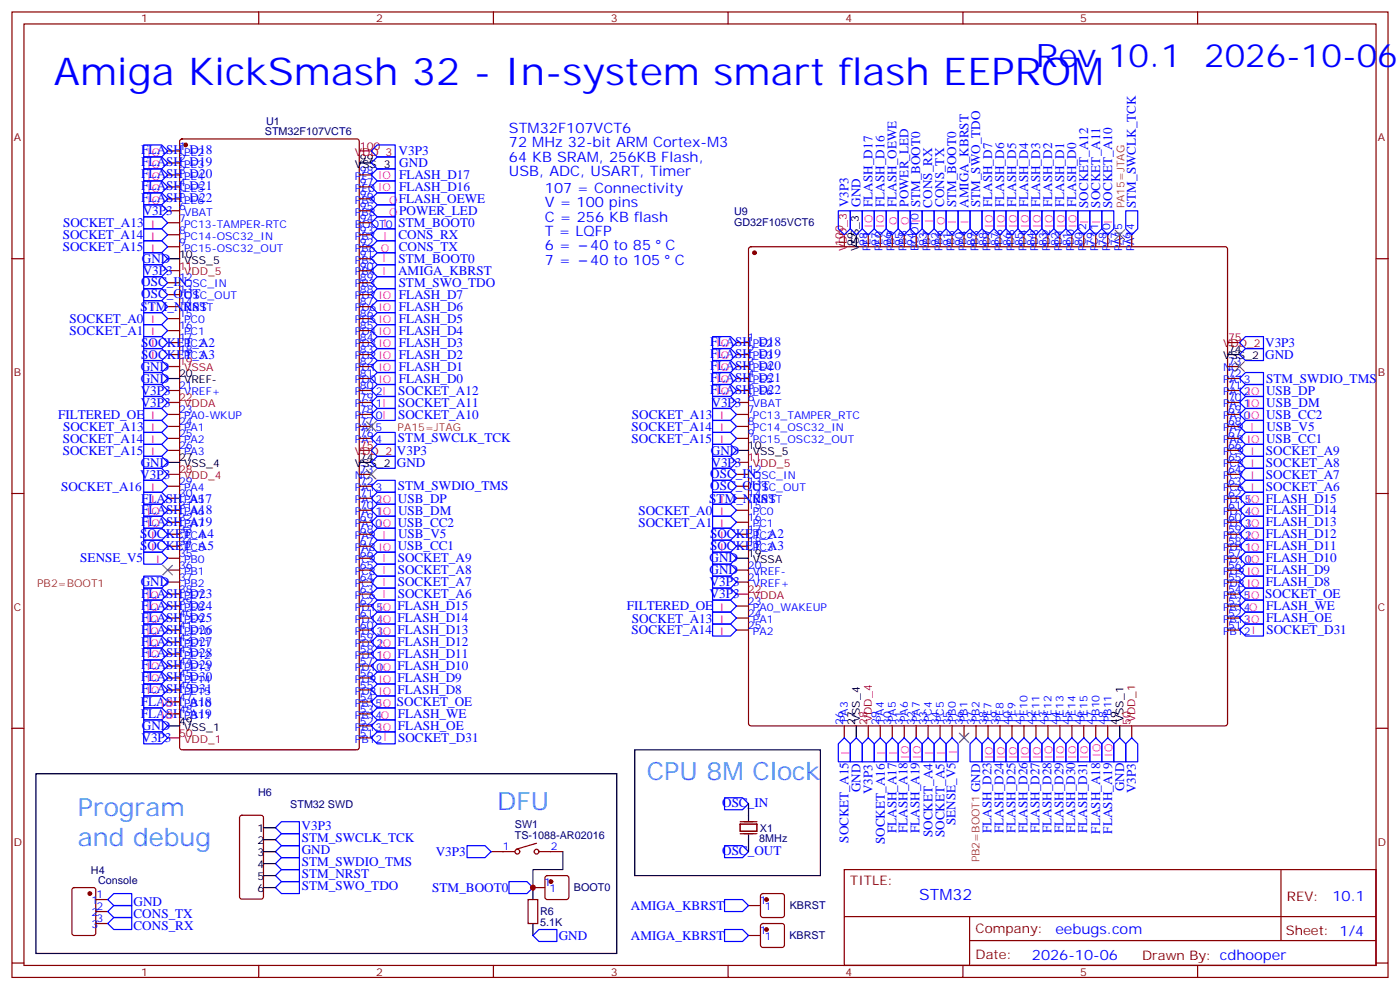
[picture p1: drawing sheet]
<svg xmlns="http://www.w3.org/2000/svg" width="412mm" height="292mm" viewBox="0 0 412 292" stroke-linecap="round" stroke-linejoin="round" font-family="sans-serif">
<defs><g id="words">
<text font-size="11.3" fill="#00f" x="15.9" y="25">Amiga KickSmash 32 - In-system smart flash EEPROM</text>
<g font-size="9.5" fill="#00f">
<text x="305.2" y="19.8">Rev 10.1</text>
<text x="354.7" y="19.8">2026-10-06</text>
</g>
<g font-size="7.4" fill="#09f">
<text x="190.5" y="229.7">CPU 8M Clock</text>
<text x="146.4" y="238.5">DFU</text>
<text x="22.9" y="240.2">Program</text>
<text x="22.9" y="249.1">and debug</text>
</g>
<text font-size="4.6" fill="#00f" x="270.8" y="265.1">STM32</text>
<g font-size="4.2" fill="#00f">
<text x="149.9" y="39.2">STM32F107VCT6</text>
<text x="149.9" y="43.4">72 MHz 32-bit ARM Cortex-M3</text>
<text x="149.9" y="47.6">64 KB SRAM, 256KB Flash,</text>
<text x="149.9" y="51.9">USB, ADC, USART, Timer</text>
<text x="160.5" y="56.8">107 = Connectivity</text>
<text x="160.5" y="61">V = 100 pins</text>
<text x="160.5" y="65.3">C = 256 KB flash</text>
<text x="160.5" y="69.5">T = LQFP</text>
<text x="160.5" y="73.7">6 =</text>
<text x="160.5" y="78">7 =</text>
<text x="173.9" y="73.7">40 to 85</text>
<text x="173.9" y="78">40 to 105</text>
<text x="196.1" y="73.7">C</text>
<text x="198.7" y="78">C</text>
<text x="392.5" y="265.4">10.1</text>
<text x="310.9" y="274.9">eebugs.com</text>
<text x="304" y="282.7">2026-10-06</text>
</g>
<g font-size="3.9" fill="#00f">
<text x="41.6" y="45.5">FLASH_D18</text>
<text x="117.4" y="45.7">V3P3</text>
<text x="41.6" y="52.5">FLASH_D20</text>
<text x="41.6" y="49">FLASH_D19</text>
<text x="117.6" y="52.7">FLASH_D17</text>
<text x="117.6" y="49.2">GND</text>
<text x="41.6" y="59.6">FLASH_D22</text>
<text x="41.6" y="56.1">FLASH_D21</text>
<text x="117.5" y="59.8">FLASH_OEWE</text>
<text x="117.6" y="56.3">FLASH_D16</text>
<text x="42" y="63.4">V3P3</text>
<text x="117.6" y="63.3">POWER_LED</text>
<text x="249.9" y="61.1" transform="rotate(-90 249.9 61.1)">V3P3</text>
<text x="253.5" y="60.9" transform="rotate(-90 253.5 60.9)">GND</text>
<text x="257" y="60.9" transform="rotate(-90 257 60.9)">FLASH_D17</text>
<text x="260.5" y="60.9" transform="rotate(-90 260.5 60.9)">FLASH_D16</text>
<text x="264.1" y="61" transform="rotate(-90 264.1 61)">FLASH_OEWE</text>
<text x="267.6" y="60.9" transform="rotate(-90 267.6 60.9)">POWER_LED</text>
<text x="271.1" y="61.1" transform="rotate(-90 271.1 61.1)">STM_BOOT0</text>
<text x="274.6" y="61.1" transform="rotate(-90 274.6 61.1)">CONS_RX</text>
<text x="278.1" y="61" transform="rotate(-90 278.1 61)">CONS_TX</text>
<text x="281.7" y="61.1" transform="rotate(-90 281.7 61.1)">STM_BOOT0</text>
<text x="285.2" y="61.2" transform="rotate(-90 285.2 61.2)">AMIGA_KBRST</text>
<text x="288.8" y="61.1" transform="rotate(-90 288.8 61.1)">STM_SWO_TDO</text>
<text x="292.3" y="61.1" transform="rotate(-90 292.3 61.1)">FLASH_D7</text>
<text x="295.8" y="61.1" transform="rotate(-90 295.8 61.1)">FLASH_D6</text>
<text x="299.3" y="61.1" transform="rotate(-90 299.3 61.1)">FLASH_D5</text>
<text x="302.9" y="61.1" transform="rotate(-90 302.9 61.1)">FLASH_D4</text>
<text x="306.4" y="61.1" transform="rotate(-90 306.4 61.1)">FLASH_D3</text>
<text x="309.9" y="61.1" transform="rotate(-90 309.9 61.1)">FLASH_D2</text>
<text x="313.5" y="61.1" transform="rotate(-90 313.5 61.1)">FLASH_D1</text>
<text x="317" y="61.1" transform="rotate(-90 317 61.1)">FLASH_D0</text>
<text x="320.5" y="61.2" transform="rotate(-90 320.5 61.2)">SOCKET_A12</text>
<text x="324" y="61.2" transform="rotate(-90 324 61.2)">SOCKET_A11</text>
<text x="327.6" y="61.2" transform="rotate(-90 327.6 61.2)">SOCKET_A10</text>
<text x="334.6" y="61.3" transform="rotate(-90 334.6 61.3)">STM_SWCLK_TCK</text>
<text x="18.5" y="70.4">SOCKET_A14</text>
<text x="18.6" y="67">SOCKET_A13</text>
<text x="117.4" y="70.3">CONS_RX</text>
<text x="117.4" y="66.8">STM_BOOT0</text>
<text x="18.5" y="73.9">SOCKET_A15</text>
<text x="41.8" y="77.5">GND</text>
<text x="117.4" y="77.4">STM_BOOT0</text>
<text x="117.5" y="73.9">CONS_TX</text>
<text x="42" y="81">V3P3</text>
<text x="117.3" y="81">AMIGA_KBRST</text>
<text x="41.6" y="84.3">OSC_IN</text>
<text x="41.6" y="87.8">OSC_OUT</text>
<text x="117.4" y="84.5">STM_SWO_TDO</text>
<text x="117.4" y="88">FLASH_D7</text>
<text x="20.5" y="95.2">SOCKET_A0</text>
<text x="41.4" y="91.6">STM_NRST</text>
<text x="117.4" y="95.1">FLASH_D5</text>
<text x="117.4" y="91.6">FLASH_D6</text>
<text x="20.5" y="98.7">SOCKET_A1</text>
<text x="117.4" y="98.6">FLASH_D4</text>
<text x="209.2" y="101.9">FLASH_D18</text>
<text x="41.6" y="102.1">SOCKET_A2</text>
<text x="41.6" y="105.7">SOCKET_A3</text>
<text x="117.4" y="105.7">FLASH_D2</text>
<text x="117.4" y="102.1">FLASH_D3</text>
<text x="209.2" y="105.5">FLASH_D19</text>
<text x="372.7" y="102.2">V3P3</text>
<text x="372.7" y="105.7">GND</text>
<text x="41.5" y="109.2">GND</text>
<text x="41.5" y="112.7">GND</text>
<text x="117.4" y="112.7">FLASH_D0</text>
<text x="117.4" y="109.2">FLASH_D1</text>
<text x="209.2" y="112.5">FLASH_D21</text>
<text x="209.2" y="109">FLASH_D20</text>
<text x="373" y="112.7">STM_SWDIO_TMS</text>
<text x="41.5" y="116.3">V3P3</text>
<text x="41.5" y="119.8">V3P3</text>
<text x="117.3" y="116.2">SOCKET_A12</text>
<text x="117.3" y="119.8">SOCKET_A11</text>
<text x="209.2" y="116">FLASH_D22</text>
<text x="209.6" y="119.8">V3P3</text>
<text x="373" y="116.3">USB_DP</text>
<text x="373" y="119.8">USB_DM</text>
<text x="17.1" y="123.3">FILTERED_OE</text>
<text x="117.3" y="123.3">SOCKET_A10</text>
<text x="186.2" y="123.4">SOCKET_A13</text>
<text x="372.9" y="123.3">USB_CC2</text>
<text x="18.5" y="130.4">SOCKET_A14</text>
<text x="18.6" y="126.9">SOCKET_A13</text>
<text x="117.2" y="130.3">STM_SWCLK_TCK</text>
<text x="186.1" y="126.9">SOCKET_A14</text>
<text x="186.1" y="130.4">SOCKET_A15</text>
<text x="372.9" y="130.4">USB_CC1</text>
<text x="373" y="126.8">USB_V5</text>
<text x="18.5" y="133.9">SOCKET_A15</text>
<text x="41.5" y="137.4">GND</text>
<text x="116.9" y="137.4">GND</text>
<text x="116.9" y="133.9">V3P3</text>
<text x="209.4" y="133.9">GND</text>
<text x="209.6" y="137.4">V3P3</text>
<text x="372.9" y="133.9">SOCKET_A9</text>
<text x="372.9" y="137.4">SOCKET_A8</text>
<text x="41.3" y="141">V3P3</text>
<text x="209.2" y="140.7">OSC_IN</text>
<text x="372.9" y="140.9">SOCKET_A7</text>
<text x="18.1" y="144.6">SOCKET_A16</text>
<text x="41.5" y="148">FLASH_A17</text>
<text x="117.2" y="148">USB_DP</text>
<text x="117.2" y="144.4">STM_SWDIO_TMS</text>
<text x="208.9" y="148">STM_NRST</text>
<text x="209.2" y="144.2">OSC_OUT</text>
<text x="372.9" y="148">FLASH_D15</text>
<text x="372.9" y="144.5">SOCKET_A6</text>
<text x="41.6" y="154.8">FLASH_A19</text>
<text x="41.6" y="151.3">FLASH_A18</text>
<text x="117.2" y="155.1">USB_CC2</text>
<text x="117.2" y="151.5">USB_DM</text>
<text x="188.1" y="155.1">SOCKET_A1</text>
<text x="188.1" y="151.6">SOCKET_A0</text>
<text x="372.9" y="151.5">FLASH_D14</text>
<text x="372.9" y="155.1">FLASH_D13</text>
<text x="41.3" y="158.6">SOCKET_A4</text>
<text x="117.3" y="158.6">USB_V5</text>
<text x="209.2" y="158.6">SOCKET_A2</text>
<text x="372.9" y="158.6">FLASH_D12</text>
<text x="23.7" y="165.4">SENSE_V5</text>
<text x="41.3" y="162.1">SOCKET_A5</text>
<text x="117.1" y="165.6">SOCKET_A9</text>
<text x="117.2" y="162.1">USB_CC1</text>
<text x="209" y="165.7">GND</text>
<text x="209.2" y="162.1">SOCKET_A3</text>
<text x="372.9" y="162.1">FLASH_D11</text>
<text x="372.9" y="165.6">FLASH_D10</text>
<text x="41.5" y="172.7">GND</text>
<text x="117.1" y="172.7">SOCKET_A7</text>
<text x="117.1" y="169.2">SOCKET_A8</text>
<text x="209" y="172.7">V3P3</text>
<text x="209" y="169.2">GND</text>
<text x="372.9" y="169.2">FLASH_D9</text>
<text x="372.9" y="172.7">FLASH_D8</text>
<text x="41.6" y="179.5">FLASH_D24</text>
<text x="41.6" y="176">FLASH_D23</text>
<text x="117.1" y="179.7">FLASH_D15</text>
<text x="117.1" y="176.2">SOCKET_A6</text>
<text x="184.7" y="179.7">FILTERED_OE</text>
<text x="209" y="176.2">V3P3</text>
<text x="372.7" y="176.2">SOCKET_OE</text>
<text x="372.9" y="179.8">FLASH_WE</text>
<text x="41.6" y="183.1">FLASH_D25</text>
<text x="117.1" y="183.3">FLASH_D14</text>
<text x="186.2" y="183.4">SOCKET_A13</text>
<text x="373" y="183.3">FLASH_OE</text>
<text x="41.6" y="190.1">FLASH_D27</text>
<text x="41.6" y="186.6">FLASH_D26</text>
<text x="117.1" y="190.3">FLASH_D12</text>
<text x="117.1" y="186.8">FLASH_D13</text>
<text x="186.1" y="186.9">SOCKET_A14</text>
<text x="373" y="186.8">SOCKET_D31</text>
<text x="41.6" y="197.2">FLASH_D29</text>
<text x="41.6" y="193.6">FLASH_D28</text>
<text x="117.1" y="197.4">FLASH_D10</text>
<text x="117.1" y="193.9">FLASH_D11</text>
<text x="41.6" y="200.7">FLASH_D30</text>
<text x="117.1" y="200.9">FLASH_D9</text>
<text x="41.5" y="208">FLASH_A18</text>
<text x="41.6" y="204.2">FLASH_D31</text>
<text x="116.9" y="208">SOCKET_OE</text>
<text x="117.1" y="204.4">FLASH_D8</text>
<text x="41.5" y="211.5">FLASH_A19</text>
<text x="41.8" y="215">GND</text>
<text x="117.2" y="211.5">FLASH_WE</text>
<text x="117.2" y="215">FLASH_OE</text>
<text x="41.7" y="218.6">V3P3</text>
<text x="117.3" y="218.5">SOCKET_D31</text>
<text x="253.5" y="233.4" transform="rotate(-90 253.5 233.4)">GND</text>
<text x="257" y="233.9" transform="rotate(-90 257 233.9)">V3P3</text>
<text x="288.8" y="233.4" transform="rotate(-90 288.8 233.4)">GND</text>
<text x="331.1" y="233" transform="rotate(-90 331.1 233)">GND</text>
<text x="334.6" y="233.6" transform="rotate(-90 334.6 233.6)">V3P3</text>
<text x="212.7" y="237.7">OSC_IN</text>
<text x="88.9" y="244.4">V3P3</text>
<text x="264.1" y="245.4" transform="rotate(-90 264.1 245.4)">FLASH_A17</text>
<text x="267.4" y="245.4" transform="rotate(-90 267.4 245.4)">FLASH_A18</text>
<text x="270.9" y="245.4" transform="rotate(-90 270.9 245.4)">FLASH_A19</text>
<text x="281.5" y="243" transform="rotate(-90 281.5 243)">SENSE_V5</text>
<text x="292.1" y="245.4" transform="rotate(-90 292.1 245.4)">FLASH_D23</text>
<text x="295.6" y="245.4" transform="rotate(-90 295.6 245.4)">FLASH_D24</text>
<text x="299.1" y="245.4" transform="rotate(-90 299.1 245.4)">FLASH_D25</text>
<text x="302.6" y="245.4" transform="rotate(-90 302.6 245.4)">FLASH_D26</text>
<text x="306.2" y="245.4" transform="rotate(-90 306.2 245.4)">FLASH_D27</text>
<text x="309.7" y="245.4" transform="rotate(-90 309.7 245.4)">FLASH_D28</text>
<text x="313.2" y="245.4" transform="rotate(-90 313.2 245.4)">FLASH_D29</text>
<text x="316.8" y="245.4" transform="rotate(-90 316.8 245.4)">FLASH_D30</text>
<text x="320.3" y="245.4" transform="rotate(-90 320.3 245.4)">FLASH_D31</text>
<text x="324.1" y="245.5" transform="rotate(-90 324.1 245.5)">FLASH_A18</text>
<text x="327.6" y="245.5" transform="rotate(-90 327.6 245.5)">FLASH_A19</text>
<text x="88.9" y="251.5">GND</text>
<text x="88.9" y="248">STM_SWCLK_TCK</text>
<text x="212.7" y="251.8">OSC_OUT</text>
<text x="250" y="248.2" transform="rotate(-90 250 248.2)">SOCKET_A15</text>
<text x="260.6" y="248.6" transform="rotate(-90 260.6 248.6)">SOCKET_A16</text>
<text x="274.7" y="246.6" transform="rotate(-90 274.7 246.6)">SOCKET_A4</text>
<text x="278.2" y="246.6" transform="rotate(-90 278.2 246.6)">SOCKET_A5</text>
<text x="88.9" y="255.1">STM_SWDIO_TMS</text>
<text x="128.3" y="252">V3P3</text>
<text x="88.9" y="262.1">STM_SWO_TDO</text>
<text x="88.9" y="258.6">STM_NRST</text>
<text x="127.3" y="262.7">STM_BOOT0</text>
<text x="39.3" y="266.7">GND</text>
<text x="185.8" y="268">AMIGA_KBRST</text>
<text x="39.3" y="273.8">CONS_RX</text>
<text x="39.3" y="270.2">CONS_TX</text>
<text x="164.6" y="276.9">GND</text>
<text x="185.8" y="276.8">AMIGA_KBRST</text>
</g>
<g font-size="3.9" fill="#800">
<text x="250.5" y="260.7">TITLE:</text>
<text x="379.1" y="265.4">REV:</text>
<text x="287.4" y="274.9">Company:</text>
<text x="378.7" y="275.5">Sheet: 1/4</text>
<text x="287.4" y="282.6">Date:</text>
<text x="336.4" y="282.7">Draw</text>
<text x="346.6" y="282.7">n By: cdhooper</text>
</g>
<g font-size="3.2" fill="#800">
<text x="41.6" y="6.5">1</text>
<text x="110.8" y="6.5">2</text>
<text x="179.9" y="6.5">3</text>
<text x="249.1" y="6.5">4</text>
<text x="318.2" y="6.5">5</text>
<text x="4.1" y="41.6">A</text>
<text x="405.9" y="41.6">A</text>
<text x="4.1" y="110.8">B</text>
<text x="405.9" y="110.8">B</text>
<text x="4.1" y="179.9">C</text>
<text x="405.9" y="179.9">C</text>
<text x="4.1" y="249.1">D</text>
<text x="405.9" y="249.1">D</text>
<text x="41.6" y="287.3">1</text>
<text x="110.8" y="287.3">2</text>
<text x="179.9" y="287.3">3</text>
<text x="249.1" y="287.3">4</text>
<text x="318.2" y="287.3">5</text>
</g>
<g font-size="3.2" fill="#000080">
<text x="78" y="39.9">STM32F107VCT6</text>
<text x="78.4" y="36.7">U1</text>
<text x="216.3" y="63.3">U9</text>
<text x="216.3" y="66.5">GD32F105VCT6</text>
<text x="76" y="234.3">H6</text>
<text x="85.5" y="237.8">STM32 SWD</text>
<text x="151.7" y="244">SW1</text>
<text x="223.8" y="244.9">X1</text>
<text x="151.7" y="247.2">TS-1088-AR02016</text>
<text x="223.7" y="248.1">8MHz</text>
<text x="26.8" y="257.3">H4</text>
<text x="28.9" y="260.4">Console</text>
<text x="169" y="262.5">BOOT0</text>
<text x="159.1" y="269.6">R6</text>
<text x="232.6" y="267.8">KBRST</text>
<text x="159.1" y="272.8">5.1K</text>
<text x="232.5" y="276.6">KBRST</text>
</g>
<g font-size="3.2" fill="#f0f">
<text x="43.4" y="45.9">IO</text>
<text x="43.4" y="52.9">IO</text>
<text x="43.4" y="49.4">IO</text>
<text x="43.4" y="60">IO</text>
<text x="43.4" y="56.4">IO</text>
<text x="114.7" y="60">O</text>
<text x="114.7" y="63.5">O</text>
<text x="271.1" y="65.6" transform="rotate(-90 271.1 65.6)">I</text>
<text x="44.4" y="67">I</text>
<text x="44.4" y="70.6">I</text>
<text x="112.9" y="66.8">I</text>
<text x="44.4" y="74.1">I</text>
<text x="44.4" y="91.7">I</text>
<text x="44.4" y="95.2">I</text>
<text x="44.4" y="98.7">I</text>
<text x="44.4" y="102.3">I</text>
<text x="44.4" y="105.8">I</text>
<text x="211" y="102.3">IO</text>
<text x="211" y="105.8">IO</text>
<text x="211" y="109.4">IO</text>
<text x="211" y="112.9">IO</text>
<text x="211" y="116.4">IO</text>
<text x="367.2" y="116.4">IO</text>
<text x="44.5" y="123.4">I</text>
<text x="212" y="123.5">I</text>
<text x="367.2" y="123.5">IO</text>
<text x="44.4" y="130.5">I</text>
<text x="44.4" y="127">I</text>
<text x="212" y="130.5">I</text>
<text x="212" y="127">I</text>
<text x="44.4" y="134.1">I</text>
<text x="44.4" y="148.2">I</text>
<text x="44.4" y="144.6">I</text>
<text x="111.5" y="148.2">IO</text>
<text x="212" y="148.2">I</text>
<text x="367.2" y="148.2">IO</text>
<text x="43.3" y="155.2">IO</text>
<text x="43.3" y="151.7">IO</text>
<text x="111.5" y="155.2">IO</text>
<text x="212" y="155.2">I</text>
<text x="212" y="151.7">I</text>
<text x="367.2" y="151.7">IO</text>
<text x="367.2" y="155.2">IO</text>
<text x="44.4" y="158.8">I</text>
<text x="212" y="158.8">I</text>
<text x="367.2" y="158.8">IO</text>
<text x="44.4" y="162.3">I</text>
<text x="45.9" y="165.8">I</text>
<text x="212" y="162.3">I</text>
<text x="367.2" y="162.3">IO</text>
<text x="367.2" y="165.8">IO</text>
<text x="43" y="176.4">IO</text>
<text x="43" y="179.9">IO</text>
<text x="111.5" y="179.9">IO</text>
<text x="212" y="179.8">I</text>
<text x="367.2" y="176.4">IO</text>
<text x="43" y="183.4">IO</text>
<text x="111.5" y="183.4">IO</text>
<text x="212" y="183.4">I</text>
<text x="367.2" y="183.4">IO</text>
<text x="43" y="190.5">IO</text>
<text x="43" y="187">IO</text>
<text x="111.5" y="190.5">IO</text>
<text x="111.5" y="187">IO</text>
<text x="212" y="187">I</text>
<text x="43.2" y="197.5">IO</text>
<text x="43.2" y="193.9">IO</text>
<text x="111.5" y="197.6">IO</text>
<text x="111.5" y="194">IO</text>
<text x="43.2" y="201">IO</text>
<text x="43.2" y="204.5">IO</text>
<text x="47.3" y="208.1">IO</text>
<text x="111.5" y="208.1">IO</text>
<text x="47.3" y="211.7">IO</text>
<text x="111.5" y="215.2">IO</text>
<text x="281.9" y="221.9" transform="rotate(-90 281.9 221.9)">I</text>
<text x="250.1" y="222.2" transform="rotate(-90 250.1 222.2)">I</text>
<text x="260.7" y="222.2" transform="rotate(-90 260.7 222.2)">I</text>
<text x="264.2" y="222.2" transform="rotate(-90 264.2 222.2)">I</text>
<text x="267.8" y="223.4" transform="rotate(-90 267.8 223.4)">IO</text>
<text x="271.3" y="223.4" transform="rotate(-90 271.3 223.4)">IO</text>
<text x="274.8" y="222.2" transform="rotate(-90 274.8 222.2)">I</text>
<text x="278.3" y="222.2" transform="rotate(-90 278.3 222.2)">I</text>
<text x="292.5" y="223.7" transform="rotate(-90 292.5 223.7)">IO</text>
<text x="296" y="223.7" transform="rotate(-90 296 223.7)">IO</text>
<text x="299.5" y="223.7" transform="rotate(-90 299.5 223.7)">IO</text>
<text x="303" y="223.7" transform="rotate(-90 303 223.7)">IO</text>
<text x="306.6" y="223.7" transform="rotate(-90 306.6 223.7)">IO</text>
<text x="310" y="223.5" transform="rotate(-90 310 223.5)">IO</text>
<text x="313.5" y="223.5" transform="rotate(-90 313.5 223.5)">IO</text>
<text x="317" y="223.5" transform="rotate(-90 317 223.5)">IO</text>
<text x="320.6" y="223.5" transform="rotate(-90 320.6 223.5)">IO</text>
<text x="324.2" y="222.9" transform="rotate(-90 324.2 222.9)">IO</text>
<text x="327.7" y="222.9" transform="rotate(-90 327.7 222.9)">IO</text>
</g>
<g font-size="3.2" fill="#00f">
<text x="52.7" y="44.1">1</text>
<text x="52.7" y="47.6">2</text>
<text x="54.2" y="45.9">PE2</text>
<text x="52.7" y="51.2">3</text>
<text x="54.2" y="49.4">PE3</text>
<text x="54.2" y="52.9">PE4</text>
<text x="104.5" y="52.9">PE1 IO</text>
<text x="106" y="51.2">98</text>
<text x="52.7" y="54.7">4</text>
<text x="52.7" y="58.2">5</text>
<text x="54.2" y="56.4">PE5</text>
<text x="54.2" y="60">PE6</text>
<text x="104.5" y="60">PB9</text>
<text x="104.5" y="56.4">PE0IO</text>
<text x="106" y="58.2">96</text>
<text x="106" y="54.7">97</text>
<text x="52.7" y="61.7">6</text>
<text x="52.7" y="65.3">7</text>
<text x="54.2" y="63.5">VBAT</text>
<text x="104.5" y="63.5">PB8</text>
<text x="106" y="65.3">94</text>
<text x="106" y="61.7">95</text>
<text x="52.7" y="68.8">8</text>
<text x="54.2" y="67">PC13-TAMPER-RTC</text>
<text x="54.2" y="70.6">PC14-OSC32_IN</text>
<text x="104.5" y="70.6">PB7 I</text>
<text x="104.5" y="67">BOOT0</text>
<text x="106" y="68.8">93</text>
<text x="52.7" y="72.3">9</text>
<text x="54.2" y="74.1">PC15-OSC32_OUT</text>
<text x="104.5" y="77.6">PB5 I</text>
<text x="104.5" y="74.1">PB6 O</text>
<text x="106" y="75.8">91</text>
<text x="106" y="72.3">92</text>
<text x="255.4" y="72.5" transform="rotate(-90 255.4 72.5)">98</text>
<text x="256.5" y="74" transform="rotate(-90 256.5 74)">PE1 IO</text>
<text x="258.9" y="72.5" transform="rotate(-90 258.9 72.5)">97</text>
<text x="260" y="74" transform="rotate(-90 260 74)">PE0IO</text>
<text x="262.5" y="72.5" transform="rotate(-90 262.5 72.5)">96</text>
<text x="263.5" y="74" transform="rotate(-90 263.5 74)">PB9 O</text>
<text x="266" y="72.5" transform="rotate(-90 266 72.5)">95</text>
<text x="267.1" y="74" transform="rotate(-90 267.1 74)">PB8 O</text>
<text x="269.5" y="72.5" transform="rotate(-90 269.5 72.5)">94</text>
<text x="270.6" y="74" transform="rotate(-90 270.6 74)">BOOT0</text>
<text x="273" y="72.5" transform="rotate(-90 273 72.5)">93</text>
<text x="274.1" y="74" transform="rotate(-90 274.1 74)">PB7 I</text>
<text x="276.6" y="72.5" transform="rotate(-90 276.6 72.5)">92</text>
<text x="277.6" y="74" transform="rotate(-90 277.6 74)">PB6 O</text>
<text x="280.1" y="72.5" transform="rotate(-90 280.1 72.5)">91</text>
<text x="281.2" y="74" transform="rotate(-90 281.2 74)">PB5 I</text>
<text x="283.6" y="72.5" transform="rotate(-90 283.6 72.5)">90</text>
<text x="284.7" y="74" transform="rotate(-90 284.7 74)">PB4 I</text>
<text x="287.2" y="72.5" transform="rotate(-90 287.2 72.5)">89</text>
<text x="288.2" y="74" transform="rotate(-90 288.2 74)">PB3</text>
<text x="290.7" y="72.5" transform="rotate(-90 290.7 72.5)">88</text>
<text x="291.7" y="74" transform="rotate(-90 291.7 74)">PD7IO</text>
<text x="294.2" y="72.5" transform="rotate(-90 294.2 72.5)">87</text>
<text x="295.3" y="74" transform="rotate(-90 295.3 74)">PD6IO</text>
<text x="297.7" y="72.5" transform="rotate(-90 297.7 72.5)">86</text>
<text x="298.8" y="74" transform="rotate(-90 298.8 74)">PD5IO</text>
<text x="301.3" y="72.5" transform="rotate(-90 301.3 72.5)">85</text>
<text x="302.3" y="74" transform="rotate(-90 302.3 74)">PD4IO</text>
<text x="304.8" y="72.5" transform="rotate(-90 304.8 72.5)">84</text>
<text x="305.9" y="74" transform="rotate(-90 305.9 74)">PD3IO</text>
<text x="308.3" y="72.5" transform="rotate(-90 308.3 72.5)">83</text>
<text x="309.4" y="74" transform="rotate(-90 309.4 74)">PD2IO</text>
<text x="311.9" y="72.5" transform="rotate(-90 311.9 72.5)">82</text>
<text x="312.9" y="74" transform="rotate(-90 312.9 74)">PD1 IO</text>
<text x="315.4" y="72.5" transform="rotate(-90 315.4 72.5)">81</text>
<text x="316.4" y="74" transform="rotate(-90 316.4 74)">PD0IO</text>
<text x="318.9" y="72.5" transform="rotate(-90 318.9 72.5)">80</text>
<text x="320" y="74" transform="rotate(-90 320 74)">PC12I</text>
<text x="322.4" y="72.5" transform="rotate(-90 322.4 72.5)">79</text>
<text x="323.5" y="74" transform="rotate(-90 323.5 74)">PC11I</text>
<text x="326" y="72.5" transform="rotate(-90 326 72.5)">78</text>
<text x="327" y="74" transform="rotate(-90 327 74)">PC10I</text>
<text x="329.5" y="72.5" transform="rotate(-90 329.5 72.5)">77</text>
<text x="330.6" y="74" transform="rotate(-90 330.6 74)">PA15</text>
<text x="333" y="72.5" transform="rotate(-90 333 72.5)">76</text>
<text x="334.1" y="74" transform="rotate(-90 334.1 74)">PA14</text>
<text x="52.7" y="82.9">12</text>
<text x="104.5" y="81.1">PB4 I</text>
<text x="106" y="82.9">89</text>
<text x="106" y="79.4">90</text>
<text x="52.7" y="86.4">13</text>
<text x="52.7" y="90">14</text>
<text x="54.2" y="84.7">OSC_IN</text>
<text x="54.2" y="88.2">OSC_OUT</text>
<text x="104.5" y="88.2">PD7IO</text>
<text x="104.5" y="84.7">PB3</text>
<text x="106" y="90">87</text>
<text x="106" y="86.4">88</text>
<text x="52.7" y="93.5">15</text>
<text x="54.2" y="91.7">NRST</text>
<text x="54.2" y="95.2">PC0</text>
<text x="104.5" y="95.2">PD5IO</text>
<text x="104.5" y="91.7">PD6IO</text>
<text x="106" y="93.5">86</text>
<text x="52.7" y="97">16</text>
<text x="52.7" y="100.5">17</text>
<text x="54.2" y="98.8">PC1</text>
<text x="104.5" y="98.8">PD4IO</text>
<text x="106" y="100.5">84</text>
<text x="106" y="97">85</text>
<text x="220.3" y="100.5">1</text>
<text x="52.7" y="104.1">18</text>
<text x="54.2" y="102.3">PC2</text>
<text x="54.2" y="105.8">PC3</text>
<text x="104.5" y="105.8">PD2IO</text>
<text x="104.5" y="102.3">PD3IO</text>
<text x="106" y="107.6">82</text>
<text x="106" y="104.1">83</text>
<text x="220.3" y="104.1">2</text>
<text x="220.3" y="107.6">3</text>
<text x="221.8" y="102.3">PE2</text>
<text x="221.8" y="105.8">PE3</text>
<text x="361.8" y="107.6">73</text>
<text x="104.5" y="112.9">PD0IO</text>
<text x="104.5" y="109.4">PD1 IO</text>
<text x="106" y="111.1">81</text>
<text x="220.3" y="111.1">4</text>
<text x="221.8" y="109.4">PE4</text>
<text x="221.8" y="112.9">PE5</text>
<text x="360.3" y="112.9">PA13</text>
<text x="360.3" y="109.4">NC</text>
<text x="361.8" y="111.1">72</text>
<text x="52.7" y="114.7">21</text>
<text x="54.2" y="116.4">VREF+</text>
<text x="104.5" y="119.9">PC11I</text>
<text x="104.5" y="116.4">PC12I</text>
<text x="106" y="118.2">79</text>
<text x="106" y="114.7">80</text>
<text x="220.3" y="114.7">5</text>
<text x="220.3" y="118.2">6</text>
<text x="221.8" y="116.4">PE6</text>
<text x="221.8" y="119.9">VBAT</text>
<text x="360.3" y="119.9">PA11IO</text>
<text x="360.3" y="116.4">PA12</text>
<text x="361.8" y="118.2">70</text>
<text x="361.8" y="114.7">71</text>
<text x="52.7" y="121.7">23</text>
<text x="52.7" y="125.2">24</text>
<text x="54.2" y="123.5">PA0-WKUP</text>
<text x="104.5" y="123.5">PC10I</text>
<text x="106" y="125.2">77</text>
<text x="106" y="121.7">78</text>
<text x="220.3" y="121.7">7</text>
<text x="220.3" y="125.2">8</text>
<text x="221.8" y="123.5">PC13_TAMPER_RTC</text>
<text x="360.3" y="123.5">PA10</text>
<text x="361.8" y="125.2">68</text>
<text x="361.8" y="121.7">69</text>
<text x="52.7" y="128.8">25</text>
<text x="54.2" y="127">PA1</text>
<text x="54.2" y="130.5">PA2</text>
<text x="104.5" y="130.5">PA14</text>
<text x="104.5" y="127">PA15</text>
<text x="106" y="128.8">76</text>
<text x="220.3" y="128.8">9</text>
<text x="221.8" y="127">PC14_OSC32_IN</text>
<text x="221.8" y="130.5">PC15_OSC32_OUT</text>
<text x="360.3" y="130.5">PA8IO</text>
<text x="360.3" y="127">PA9 I</text>
<text x="361.8" y="128.8">67</text>
<text x="52.7" y="132.3">26</text>
<text x="54.2" y="134.1">PA3</text>
<text x="360.3" y="137.6">PC8 I</text>
<text x="360.3" y="134.1">PC9 I</text>
<text x="361.8" y="135.8">65</text>
<text x="361.8" y="132.3">66</text>
<text x="52.7" y="142.9">29</text>
<text x="104.5" y="141.1">NC</text>
<text x="106" y="142.9">72</text>
<text x="106" y="139.3">73</text>
<text x="220.3" y="139.3">12</text>
<text x="220.3" y="142.9">13</text>
<text x="221.8" y="141.1">OSC_IN</text>
<text x="360.3" y="141.1">PC7 I</text>
<text x="361.8" y="142.9">63</text>
<text x="361.8" y="139.3">64</text>
<text x="52.7" y="146.4">30</text>
<text x="52.7" y="149.9">31</text>
<text x="54.2" y="144.6">PA4</text>
<text x="54.2" y="148.2">PA5</text>
<text x="104.5" y="148.2">PA12</text>
<text x="104.5" y="144.6">PA13</text>
<text x="106" y="149.9">70</text>
<text x="106" y="146.4">71</text>
<text x="220.3" y="146.4">14</text>
<text x="220.3" y="149.9">15</text>
<text x="221.8" y="144.6">OSC_OUT</text>
<text x="221.8" y="148.2">NRST</text>
<text x="360.3" y="148.2">PD15</text>
<text x="360.3" y="144.6">PC6 I</text>
<text x="361.8" y="149.9">61</text>
<text x="361.8" y="146.4">62</text>
<text x="52.7" y="153.5">32</text>
<text x="54.2" y="151.7">PA6</text>
<text x="54.2" y="155.2">PA7</text>
<text x="104.5" y="155.2">PA10</text>
<text x="104.5" y="151.7">PA11IO</text>
<text x="106" y="153.5">69</text>
<text x="220.3" y="153.5">16</text>
<text x="221.8" y="151.7">PC0</text>
<text x="221.8" y="155.2">PC1</text>
<text x="360.3" y="155.2">PD13</text>
<text x="360.3" y="151.7">PD14</text>
<text x="361.8" y="153.5">60</text>
<text x="52.7" y="157">33</text>
<text x="52.7" y="160.5">34</text>
<text x="54.2" y="158.8">PC4</text>
<text x="104.5" y="158.8">PA9 I</text>
<text x="106" y="160.5">67</text>
<text x="106" y="157">68</text>
<text x="220.3" y="157">17</text>
<text x="220.3" y="160.5">18</text>
<text x="221.8" y="158.8">PC2</text>
<text x="360.3" y="158.8">PD12</text>
<text x="361.8" y="160.5">58</text>
<text x="361.8" y="157">59</text>
<text x="52.7" y="164">35</text>
<text x="52.7" y="167.6">36</text>
<text x="54.2" y="162.3">PC5</text>
<text x="54.2" y="165.8">PB0</text>
<text x="104.5" y="165.8">PC9 I</text>
<text x="104.5" y="162.3">PA8IO</text>
<text x="106" y="167.6">65</text>
<text x="106" y="164">66</text>
<text x="220.3" y="167.6">20</text>
<text x="221.8" y="162.3">PC3</text>
<text x="360.3" y="165.8">PD10</text>
<text x="360.3" y="162.3">PD11</text>
<text x="361.8" y="167.6">56</text>
<text x="361.8" y="164">57</text>
<text x="52.7" y="171.1">37</text>
<text x="54.2" y="169.3">PB1</text>
<text x="54.2" y="172.9">PB2</text>
<text x="104.5" y="172.9">PC7 I</text>
<text x="104.5" y="169.3">PC8 I</text>
<text x="106" y="171.1">64</text>
<text x="220.3" y="171.1">21</text>
<text x="221.8" y="169.3">VREF-</text>
<text x="221.8" y="172.9">VREF+</text>
<text x="360.3" y="172.9">PD8IO</text>
<text x="360.3" y="169.3">PD9IO</text>
<text x="361.8" y="171.1">55</text>
<text x="52.7" y="174.6">38</text>
<text x="52.7" y="178.2">39</text>
<text x="54.2" y="176.4">PE7</text>
<text x="54.2" y="179.9">PE8</text>
<text x="104.5" y="179.9">PD15</text>
<text x="104.5" y="176.4">PC6 I</text>
<text x="106" y="178.2">62</text>
<text x="106" y="174.6">63</text>
<text x="220.3" y="178.2">23</text>
<text x="221.8" y="179.9">PA0_WAKEUP</text>
<text x="360.3" y="179.9">PB14O</text>
<text x="360.3" y="176.4">PB15</text>
<text x="361.8" y="178.2">53</text>
<text x="361.8" y="174.6">54</text>
<text x="52.7" y="181.7">40</text>
<text x="52.7" y="185.2">41</text>
<text x="54.2" y="183.4">PE9</text>
<text x="104.5" y="183.4">PD14</text>
<text x="106" y="185.2">60</text>
<text x="106" y="181.7">61</text>
<text x="220.3" y="181.7">24</text>
<text x="220.3" y="185.2">25</text>
<text x="221.8" y="183.4">PA1</text>
<text x="360.3" y="183.4">PB13</text>
<text x="361.8" y="185.2">51</text>
<text x="361.8" y="181.7">52</text>
<text x="52.7" y="188.7">42</text>
<text x="54.2" y="187">PE10</text>
<text x="54.2" y="190.5">PE11</text>
<text x="104.5" y="190.5">PD12</text>
<text x="104.5" y="187">PD13</text>
<text x="106" y="188.7">59</text>
<text x="221.8" y="187">PA2</text>
<text x="360.3" y="187">PB12I</text>
<text x="52.7" y="192.3">43</text>
<text x="52.7" y="195.8">44</text>
<text x="54.2" y="194">PE12</text>
<text x="54.2" y="197.6">PE13</text>
<text x="104.5" y="197.6">PD10</text>
<text x="104.5" y="194">PD11</text>
<text x="106" y="195.8">57</text>
<text x="106" y="192.3">58</text>
<text x="52.7" y="199.3">45</text>
<text x="52.7" y="202.8">46</text>
<text x="54.2" y="201.1">PE14</text>
<text x="104.5" y="201.1">PD9IO</text>
<text x="106" y="202.8">55</text>
<text x="106" y="199.3">56</text>
<text x="52.7" y="206.4">47</text>
<text x="52.7" y="209.9">48</text>
<text x="54.2" y="204.6">PE15</text>
<text x="54.2" y="208.1">PB10</text>
<text x="104.5" y="208.1">PB15</text>
<text x="104.5" y="204.6">PD8IO</text>
<text x="106" y="209.9">53</text>
<text x="106" y="206.4">54</text>
<text x="54.2" y="211.7">PB11</text>
<text x="104.5" y="215.2">PB13</text>
<text x="104.5" y="211.7">PB14O</text>
<text x="106" y="213.4">52</text>
<text x="248.4" y="213.6" transform="rotate(-90 248.4 213.6)">26</text>
<text x="249.8" y="212.7" transform="rotate(-90 249.8 212.7)">PA3</text>
<text x="258.9" y="213.6" transform="rotate(-90 258.9 213.6)">29</text>
<text x="260.3" y="212.7" transform="rotate(-90 260.3 212.7)">PA4</text>
<text x="262.5" y="213.6" transform="rotate(-90 262.5 213.6)">30</text>
<text x="263.9" y="212.7" transform="rotate(-90 263.9 212.7)">PA5</text>
<text x="266" y="213.6" transform="rotate(-90 266 213.6)">31</text>
<text x="267.4" y="212.7" transform="rotate(-90 267.4 212.7)">PA6</text>
<text x="269.5" y="213.6" transform="rotate(-90 269.5 213.6)">32</text>
<text x="270.9" y="212.7" transform="rotate(-90 270.9 212.7)">PA7</text>
<text x="273" y="213.6" transform="rotate(-90 273 213.6)">33</text>
<text x="274.5" y="212.7" transform="rotate(-90 274.5 212.7)">PC4</text>
<text x="276.6" y="213.6" transform="rotate(-90 276.6 213.6)">34</text>
<text x="278" y="212.7" transform="rotate(-90 278 212.7)">PC5</text>
<text x="280.1" y="213.6" transform="rotate(-90 280.1 213.6)">35</text>
<text x="281.5" y="212.7" transform="rotate(-90 281.5 212.7)">PB0</text>
<text x="283.6" y="213.6" transform="rotate(-90 283.6 213.6)">36</text>
<text x="285" y="212.7" transform="rotate(-90 285 212.7)">PB1</text>
<text x="287.2" y="213.6" transform="rotate(-90 287.2 213.6)">37</text>
<text x="288.6" y="212.7" transform="rotate(-90 288.6 212.7)">PB2</text>
<text x="290.7" y="213.6" transform="rotate(-90 290.7 213.6)">38</text>
<text x="292.1" y="212.7" transform="rotate(-90 292.1 212.7)">PE7</text>
<text x="294.2" y="213.6" transform="rotate(-90 294.2 213.6)">39</text>
<text x="295.6" y="212.7" transform="rotate(-90 295.6 212.7)">PE8</text>
<text x="297.7" y="213.6" transform="rotate(-90 297.7 213.6)">40</text>
<text x="299.2" y="212.7" transform="rotate(-90 299.2 212.7)">PE9</text>
<text x="301.3" y="213.6" transform="rotate(-90 301.3 213.6)">41</text>
<text x="302.7" y="212.7" transform="rotate(-90 302.7 212.7)">PE10</text>
<text x="304.8" y="213.6" transform="rotate(-90 304.8 213.6)">42</text>
<text x="306.2" y="212.7" transform="rotate(-90 306.2 212.7)">PE11</text>
<text x="308.3" y="213.6" transform="rotate(-90 308.3 213.6)">43</text>
<text x="309.7" y="212.7" transform="rotate(-90 309.7 212.7)">PE12</text>
<text x="311.9" y="213.6" transform="rotate(-90 311.9 213.6)">44</text>
<text x="313.3" y="212.7" transform="rotate(-90 313.3 212.7)">PE13</text>
<text x="315.4" y="213.6" transform="rotate(-90 315.4 213.6)">45</text>
<text x="316.8" y="212.7" transform="rotate(-90 316.8 212.7)">PE14</text>
<text x="318.9" y="213.6" transform="rotate(-90 318.9 213.6)">46</text>
<text x="320.3" y="212.7" transform="rotate(-90 320.3 212.7)">PE15</text>
<text x="322.4" y="213.6" transform="rotate(-90 322.4 213.6)">47</text>
<text x="323.8" y="212.7" transform="rotate(-90 323.8 212.7)">PB10</text>
<text x="326" y="213.6" transform="rotate(-90 326 213.6)">48</text>
<text x="327.4" y="212.7" transform="rotate(-90 327.4 212.7)">PB11</text>
<text x="104.5" y="218.7">PB12I</text>
<text x="106" y="217">51</text>
<text x="148.2" y="250.5">1</text>
<text x="162.3" y="250.5">2</text>
<text x="160.3" y="261.1">1</text>
<text x="161.8" y="262.8">1</text>
<text x="26.9" y="266.3">1</text>
<text x="26.9" y="269.9">2</text>
<text x="28.4" y="264.6">1</text>
<text x="28.4" y="268.1">2</text>
<text x="223.8" y="266.3">1</text>
<text x="225.3" y="268.1">1</text>
<text x="26.9" y="273.4">3</text>
<text x="28.4" y="271.6">3</text>
<text x="223.8" y="275.2">1</text>
<text x="225.3" y="276.9">1</text>
</g>
<g font-size="3.2" fill="#f00">
<text x="104.5" y="45.9">VDD_3</text>
<text x="106" y="44.1">100</text>
<text x="248.4" y="72.5" transform="rotate(-90 248.4 72.5)">100</text>
<text x="249.4" y="74" transform="rotate(-90 249.4 74)">VDD_3</text>
<text x="52.7" y="79.4">11</text>
<text x="54.2" y="81.1">VDD_5</text>
<text x="361.8" y="100.5">75</text>
<text x="52.7" y="107.6">19</text>
<text x="360.3" y="102.3">VDD_2</text>
<text x="54.2" y="109.4">VSSA</text>
<text x="52.7" y="118.2">22</text>
<text x="54.2" y="119.9">VDDA</text>
<text x="104.5" y="134.1">VDD_2</text>
<text x="106" y="132.3">75</text>
<text x="220.3" y="135.8">11</text>
<text x="221.8" y="137.6">VDD_5</text>
<text x="52.7" y="139.3">28</text>
<text x="54.2" y="141.1">VDD_4</text>
<text x="220.3" y="174.6">22</text>
<text x="221.8" y="176.4">VDDA</text>
<text x="255.4" y="213.6" transform="rotate(-90 255.4 213.6)">28</text>
<text x="256.8" y="212.7" transform="rotate(-90 256.8 212.7)">VDD_4</text>
<text x="333" y="213.6" transform="rotate(-90 333 213.6)">50</text>
<text x="334.4" y="212.7" transform="rotate(-90 334.4 212.7)">VDD_1</text>
<text x="52.7" y="217">50</text>
<text x="54.2" y="218.7">VDD_1</text>
</g>
<g font-size="3.2">
<text x="106" y="47.6">99</text>
<text x="104.5" y="49.4">VSS_3</text>
<text x="52.7" y="75.8">10</text>
<text x="54.2" y="77.6">VSS_5</text>
<text x="251.9" y="72.5" transform="rotate(-90 251.9 72.5)">99</text>
<text x="252.9" y="74" transform="rotate(-90 252.9 74)">VSS_3</text>
<text x="360.3" y="105.8">VSS_2</text>
<text x="361.8" y="104.1">74</text>
<text x="52.7" y="111.1">20</text>
<text x="54.2" y="112.9">VREF-</text>
<text x="52.7" y="135.8">27</text>
<text x="54.2" y="137.6">VSS_4</text>
<text x="104.5" y="137.6">VSS_2</text>
<text x="106" y="135.8">74</text>
<text x="220.3" y="132.3">10</text>
<text x="221.8" y="134.1">VSS_5</text>
<text x="220.3" y="164">19</text>
<text x="221.8" y="165.8">VSSA</text>
<text x="52.7" y="213.4">49</text>
<text x="54.2" y="215.2">VSS_1</text>
<text x="251.9" y="213.6" transform="rotate(-90 251.9 213.6)">27</text>
<text x="253.3" y="212.7" transform="rotate(-90 253.3 212.7)">VSS_4</text>
<text x="329.5" y="213.6" transform="rotate(-90 329.5 213.6)">49</text>
<text x="330.9" y="212.7" transform="rotate(-90 330.9 212.7)">VSS_1</text>
<text x="75.8" y="244.9">1</text>
<text x="75.8" y="248.5">2</text>
<text x="75.8" y="252">3</text>
<text x="75.8" y="255.5">4</text>
<text x="75.8" y="259.1">5</text>
<text x="75.8" y="262.6">6</text>
</g>
<g font-size="3.2" fill="#c60">
<text x="331.3" y="61.4" transform="rotate(-90 331.3 61.4)">PA15=JTAG</text>
<text x="117.1" y="127">PA15=JTAG</text>
<text x="10.9" y="172.9">PB2=BOOT1</text>
<text x="288.6" y="254" transform="rotate(-90 288.6 254)">PB2=BOOT1</text>
</g>
</g></defs>
<g fill="none" stroke="#00f" stroke-width=".35">
<path d="M42.3 56.8h5.3l1.8 1.8-1.8 1.7h-5.3zM42.3 49.7h5.3l1.8 1.8-1.8 1.8h-5.3zM42.3 53.3h5.3l1.8 1.7-1.8 1.8h-5.3zM42.3 46.2h5.3l1.8 1.8-1.8 1.7h-5.3zM42.3 42.7h5.3l1.8 1.8-1.8 1.7h-5.3zM109.4 48l1.7-1.8h5.3v3.5h-5.3zM109.4 44.5l1.7-1.8h5.3v3.5h-5.3zM109.4 51.5l1.7-1.8h5.3v3.6h-5.3zM109.4 55l1.7-1.7h5.3v3.5h-5.3zM109.4 58.6l1.7-1.8h5.3v3.5h-5.3zM42.3 78h5.3l1.8 1.7-1.8 1.8h-5.3zM42.3 74.4h5.3l1.8 1.8-1.8 1.8h-5.3z"/>
<path d="M42.3 60.3h5.3l1.8 1.8-1.8 1.8h-5.3zM42.3 70.9h5.3l1.8 1.8-1.8 1.7h-5.3zM42.3 67.4h5.3l1.8 1.7-1.8 1.8h-5.3zM42.3 63.9h5.3l1.8 1.7-1.8 1.8h-5.3zM109.4 65.6l1.7-1.7h5.3v3.5h-5.3zM109.4 79.7l1.7-1.7h5.3v3.5h-5.3zM109.4 69.1l1.7-1.7h5.3v3.5h-5.3zM109.4 72.7l1.7-1.8h5.3v3.5h-5.3zM109.4 62.1l1.7-1.8h5.3v3.6h-5.3zM109.4 76.2l1.7-1.8h5.3v3.6h-5.3zM246.9 62.1h3.6v5.3l-1.8 1.7-1.8-1.7zM250.5 62.1h3.5v5.3l-1.8 1.7-1.7-1.7z"/>
<path d="M254 62.1h3.5v5.3l-1.7 1.7-1.8-1.7zM257.5 62.1h3.6v5.3l-1.8 1.7-1.8-1.7zM261.1 62.1h3.5v5.3l-1.8 1.7-1.7-1.7zM264.6 62.1h3.5v5.3l-1.8 1.7-1.7-1.7zM268.1 62.1h3.5v5.3l-1.7 1.7-1.8-1.7zM271.6 62.1h3.6v5.3l-1.8 1.7-1.8-1.7zM275.2 62.1h3.5v5.3l-1.8 1.7-1.7-1.7zM278.7 62.1h3.5v5.3l-1.7 1.7-1.8-1.7zM282.2 62.1h3.6v5.3l-1.8 1.7-1.8-1.7zM285.8 62.1h3.5v5.3l-1.8 1.7-1.7-1.7zM289.3 62.1h3.5v5.3l-1.8 1.7-1.7-1.7zM292.8 62.1h3.5v5.3l-1.7 1.7-1.8-1.7z"/>
<path d="M296.3 62.1h3.6v5.3l-1.8 1.7-1.8-1.7zM299.9 62.1h3.5v5.3l-1.8 1.7-1.7-1.7zM303.4 62.1h3.5v5.3l-1.7 1.7-1.8-1.7zM306.9 62.1h3.5v5.3l-1.7 1.7-1.8-1.7zM310.4 62.1h3.6v5.3l-1.8 1.7-1.8-1.7zM314 62.1h3.5v5.3l-1.8 1.7-1.7-1.7zM317.5 62.1h3.5v5.3l-1.7 1.7-1.8-1.7zM321 62.1h3.6v5.3l-1.8 1.7-1.8-1.7zM324.6 62.1h3.5v5.3l-1.8 1.7-1.7-1.7zM331.6 62.1h3.5v5.3l-1.7 1.7-1.8-1.7zM42.3 88.5h5.3l1.8 1.8-1.8 1.8h-5.3zM42.3 99.1h5.3l1.8 1.8-1.8 1.8h-5.3z"/>
<path d="M42.3 95.6h5.3l1.8 1.8-1.8 1.7h-5.3zM42.3 92.1h5.3l1.8 1.7-1.8 1.8h-5.3zM42.3 81.5h5.3l1.8 1.8-1.8 1.7h-5.3zM42.3 85h5.3l1.8 1.8-1.8 1.7h-5.3zM109.4 83.3l1.7-1.8h5.3v3.5h-5.3zM109.4 97.4l1.7-1.8h5.3v3.5h-5.3zM109.4 93.8l1.7-1.7h5.3v3.5h-5.3zM109.4 90.3l1.7-1.8h5.3v3.6h-5.3zM109.4 86.8l1.7-1.8h5.3v3.5h-5.3zM209.9 99.1h5.3l1.8 1.8-1.8 1.8h-5.3zM42.3 106.2h5.3l1.8 1.8-1.8 1.7h-5.3zM42.3 109.7h5.3l1.8 1.8-1.8 1.7h-5.3z"/>
<path d="M42.3 113.2h5.3l1.8 1.8-1.8 1.8h-5.3zM42.3 116.8h5.3l1.8 1.7-1.8 1.8h-5.3zM42.3 102.7h5.3l1.8 1.7-1.8 1.8h-5.3zM109.4 111.5l1.7-1.8h5.3v3.5h-5.3zM109.4 108l1.7-1.8h5.3v3.5h-5.3zM109.4 100.9l1.7-1.8h5.3v3.6h-5.3zM111.1 116.8h5.3v3.5h-5.3l-1.7-1.8zM111.1 113.2h5.3v3.6h-5.3l-1.7-1.8zM111.1 102.7h5.3v3.5h-5.3l-1.7-1.8zM209.9 102.7h5.3l1.8 1.7-1.8 1.8h-5.3zM209.9 109.7h5.3l1.8 1.8-1.8 1.7h-5.3zM209.9 106.2h5.3l1.8 1.8-1.8 1.7h-5.3z"/>
<path d="M209.9 113.2h5.3l1.8 1.8-1.8 1.8h-5.3zM209.9 116.8h5.3l1.8 1.7-1.8 1.8h-5.3zM365.1 100.9l1.8-1.8h5.3v3.6h-5.3zM365.1 104.4l1.8-1.7h5.3v3.5h-5.3zM365.1 111.5l1.8-1.8h5.3v3.5h-5.3zM365.1 115l1.8-1.8h5.3v3.6h-5.3zM365.1 118.5l1.8-1.7h5.3v3.5h-5.3zM42.3 137.9h5.3l1.8 1.8-1.8 1.8h-5.3zM42.3 134.4h5.3l1.8 1.8-1.8 1.7h-5.3zM42.3 120.3h5.3l1.8 1.8-1.8 1.7h-5.3zM42.3 123.8h5.3l1.8 1.8-1.8 1.8h-5.3zM42.3 127.4h5.3l1.8 1.7-1.8 1.8h-5.3z"/>
<path d="M42.3 130.9h5.3l1.8 1.7-1.8 1.8h-5.3zM109.4 122.1l1.7-1.8h5.3v3.5h-5.3zM109.4 129.1l1.7-1.7h5.3v3.5h-5.3zM109.4 136.2l1.7-1.8h5.3v3.5h-5.3zM109.4 132.6l1.7-1.7h5.3v3.5h-5.3zM209.9 137.9h5.3l1.8 1.8-1.8 1.8h-5.3zM209.9 120.3h5.3l1.8 1.8-1.8 1.7h-5.3zM209.9 123.8h5.3l1.8 1.8-1.8 1.8h-5.3zM209.9 127.4h5.3l1.8 1.7-1.8 1.8h-5.3zM209.9 130.9h5.3l1.8 1.7-1.8 1.8h-5.3zM209.9 134.4h5.3l1.8 1.8-1.8 1.7h-5.3zM365.1 122.1l1.8-1.8h5.3v3.5h-5.3z"/>
<path d="M365.1 129.1l1.8-1.7h5.3v3.5h-5.3zM365.1 125.6l1.8-1.8h5.3v3.6h-5.3zM365.1 132.6l1.8-1.7h5.3v3.5h-5.3zM365.1 136.2l1.8-1.8h5.3v3.5h-5.3zM365.1 139.7l1.8-1.8h5.3v3.6h-5.3zM42.3 159.1h5.3l1.8 1.8-1.8 1.7h-5.3zM42.3 155.6h5.3l1.8 1.7-1.8 1.8h-5.3zM42.3 152h5.3l1.8 1.8-1.8 1.8h-5.3zM42.3 148.5h5.3l1.8 1.8-1.8 1.7h-5.3zM42.3 141.5h5.3l1.8 1.7-1.8 1.8h-5.3zM42.3 145h5.3l1.8 1.8-1.8 1.7h-5.3zM109.4 157.3l1.7-1.7h5.3v3.5h-5.3z"/>
<path d="M109.4 150.3l1.7-1.8h5.3v3.5h-5.3zM109.4 146.8l1.7-1.8h5.3v3.5h-5.3zM109.4 143.2l1.7-1.7h5.3v3.5h-5.3zM109.4 153.8l1.7-1.8h5.3v3.6h-5.3zM209.9 141.5h5.3l1.8 1.7-1.8 1.8h-5.3zM209.9 148.5h5.3l1.8 1.8-1.8 1.7h-5.3zM209.9 152h5.3l1.8 1.8-1.8 1.8h-5.3zM209.9 159.1h5.3l1.8 1.8-1.8 1.7h-5.3zM209.9 155.6h5.3l1.8 1.7-1.8 1.8h-5.3zM209.9 145h5.3l1.8 1.8-1.8 1.7h-5.3zM365.1 146.8l1.8-1.8h5.3v3.5h-5.3zM365.1 150.3l1.8-1.8h5.3v3.5h-5.3z"/>
<path d="M365.1 153.8l1.8-1.8h5.3v3.6h-5.3zM365.1 157.3l1.8-1.7h5.3v3.5h-5.3zM365.1 143.2l1.8-1.7h5.3v3.5h-5.3zM42.3 169.7h5.3l1.8 1.7-1.8 1.8h-5.3zM42.3 176.7h5.3l1.8 1.8-1.8 1.8h-5.3zM42.3 173.2h5.3l1.8 1.8-1.8 1.7h-5.3zM42.3 162.6h5.3l1.8 1.8-1.8 1.8h-5.3zM109.4 175l1.7-1.8h5.3v3.5h-5.3zM109.4 171.4l1.7-1.7h5.3v3.5h-5.3zM109.4 167.9l1.7-1.7h5.3v3.5h-5.3zM109.4 164.4l1.7-1.8h5.3v3.6h-5.3zM109.4 160.9l1.7-1.8h5.3v3.5h-5.3z"/>
<path d="M109.4 178.5l1.7-1.8h5.3v3.6h-5.3zM209.9 176.7h5.3l1.8 1.8-1.8 1.8h-5.3zM209.9 173.2h5.3l1.8 1.8-1.8 1.7h-5.3zM209.9 169.7h5.3l1.8 1.7-1.8 1.8h-5.3zM209.9 166.2h5.3l1.8 1.7-1.8 1.8h-5.3zM209.9 162.6h5.3l1.8 1.8-1.8 1.8h-5.3zM365.1 175l1.8-1.8h5.3v3.5h-5.3zM365.1 160.9l1.8-1.8h5.3v3.5h-5.3zM365.1 164.4l1.8-1.8h5.3v3.6h-5.3zM365.1 167.9l1.8-1.7h5.3v3.5h-5.3zM365.1 171.4l1.8-1.7h5.3v3.5h-5.3zM365.1 178.5l1.8-1.8h5.3v3.6h-5.3z"/>
<path d="M42.3 197.9h5.3l1.8 1.8-1.8 1.7h-5.3zM42.3 194.4h5.3l1.8 1.7-1.8 1.8h-5.3zM42.3 190.9h5.3l1.8 1.7-1.8 1.8h-5.3zM42.3 187.3h5.3l1.8 1.8-1.8 1.8h-5.3zM42.3 183.8h5.3l1.8 1.8-1.8 1.7h-5.3zM42.3 180.3h5.3l1.8 1.7-1.8 1.8h-5.3zM109.4 199.7l1.7-1.8h5.3v3.5h-5.3zM109.4 196.1l1.7-1.7h5.3v3.5h-5.3zM109.4 192.6l1.7-1.7h5.3v3.5h-5.3zM109.4 189.1l1.7-1.8h5.3v3.6h-5.3zM109.4 185.6l1.7-1.8h5.3v3.5h-5.3zM109.4 182l1.7-1.7h5.3v3.5h-5.3z"/>
<path d="M209.9 183.8h5.3l1.8 1.8-1.8 1.7h-5.3zM209.9 180.3h5.3l1.8 1.7-1.8 1.8h-5.3zM365.1 185.6l1.8-1.8h5.3v3.5h-5.3zM365.1 182l1.8-1.7h5.3v3.5h-5.3zM42.3 205h5.3l1.8 1.7-1.8 1.8h-5.3zM42.3 208.5h5.3l1.8 1.8-1.8 1.7h-5.3zM42.3 212h5.3l1.8 1.8-1.8 1.7h-5.3zM42.3 215.5h5.3l1.8 1.8-1.8 1.8h-5.3zM42.3 201.4h5.3l1.8 1.8-1.8 1.8h-5.3zM109.4 213.8l1.7-1.8h5.3v3.5h-5.3zM109.4 210.3l1.7-1.8h5.3v3.5h-5.3zM109.4 203.2l1.7-1.8h5.3v3.6h-5.3z"/>
<path d="M109.4 217.3l1.7-1.8h5.3v3.6h-5.3zM109.4 206.7l1.7-1.7h5.3v3.5h-5.3zM246.9 219.1l1.8-1.8 1.8 1.8v5.3h-3.6zM252.2 217.3l1.8 1.8v5.3h-3.5v-5.3zM254 219.1l1.8-1.8 1.7 1.8v5.3h-3.5zM257.5 219.1l1.8-1.8 1.8 1.8v5.3h-3.6zM261.1 219.1l1.7-1.8 1.8 1.8v5.3h-3.5zM264.6 219.1l1.7-1.8 1.8 1.8v5.3h-3.5zM268.1 219.1l1.8-1.8 1.7 1.8v5.3h-3.5zM271.6 219.1l1.8-1.8 1.8 1.8v5.3h-3.6zM275.2 219.1l1.7-1.8 1.8 1.8v5.3h-3.5zM278.7 219.1l1.8-1.8 1.7 1.8v5.3h-3.5z"/>
<path d="M287.5 217.3l1.8 1.8v5.3h-3.5v-5.3zM291 217.3l1.8 1.8v5.3h-3.5v-5.3zM294.6 217.3l1.7 1.8v5.3h-3.5v-5.3zM298.1 217.3l1.8 1.8v5.3h-3.6v-5.3zM301.6 217.3l1.8 1.8v5.3h-3.5v-5.3zM303.4 219.1l1.8-1.8 1.7 1.8v5.3h-3.5zM306.9 219.1l1.8-1.8 1.7 1.8v5.3h-3.5zM312.2 217.3l1.8 1.8v5.3h-3.6v-5.3zM315.7 217.3l1.8 1.8v5.3h-3.5v-5.3zM317.5 219.1l1.8-1.8 1.7 1.8v5.3h-3.5zM321 219.1l1.8-1.8 1.8 1.8v5.3h-3.6zM324.6 219.1l1.7-1.8 1.8 1.8v5.3h-3.5z"/>
<path d="M329.8 217.3l1.8 1.8v5.3h-3.5v-5.3zM333.4 217.3l1.7 1.8v5.3h-3.5v-5.3zM213.4 234.9h5.3l1.8 1.8-1.8 1.8h-5.3zM81.1 243.8l1.8-1.8h5.3v3.5h-5.3zM81.1 250.8l1.8-1.7h5.3v3.5h-5.3zM81.1 247.3l1.8-1.8h5.3v3.6h-5.3zM81.1 254.4l1.8-1.8h5.3v3.5h-5.3zM81.1 257.9l1.8-1.8h5.3v3.5h-5.3zM137.6 249.1h5.3l1.7 1.7-1.7 1.8h-5.3zM149.9 259.6h5.3l1.8 1.8-1.8 1.8h-5.3zM213.4 249.1h5.3l1.8 1.7-1.8 1.8h-5.3zM33.5 263.2h5.3v3.5h-5.3l-1.8-1.8z"/>
<path d="M33.5 270.2h5.3v3.6h-5.3l-1.8-1.8zM33.5 266.7h5.3v3.5h-5.3l-1.8-1.7zM81.1 261.4l1.8-1.8h5.3v3.6h-5.3zM158.7 273.8h5.3v3.5h-5.3l-1.7-1.8zM213.4 273.8h5.3l1.8 1.7-1.8 1.8h-5.3zM213.4 264.9h5.3l1.8 1.8-1.8 1.8h-5.3z"/>
</g>
<g fill="none" stroke="#870000" stroke-width=".35">
<path d="M3.5 3.5h405.4v284.4h-405.4zM7.1 7.1h398.2v277.2h-398.2zM76.2 3.5v3.6M145.3 3.5v3.6M214.5 3.5v3.6M283.6 3.5v3.6M352.8 3.5v3.6M49.4 44.5h3.5M49.4 48h3.5M49.4 51.5h3.5M49.4 55h3.5M49.4 58.6h3.5"/>
<path d="M53.2 41.1l.4-.2h51.5l.7 .5v178.7l-.4 .7h-51.8l-.6-.4-.1-178.8zM105.8 51.5h3.6M105.8 55h3.6M105.8 58.6h3.6M3.5 76.2h3.6M49.4 62.1h3.5M49.4 65.6h3.5M49.4 69.1h3.5M49.4 72.7h3.5M105.8 76.2h3.6M105.8 62.1h3.6M105.8 65.6h3.6"/>
<path d="M105.8 69.1h3.6M105.8 72.7h3.6M105.8 79.7h3.6M220.7 72.9l.5-.2h139.7l.5 .2 .2 .5v139.7l-.2 .5-.5 .2h-139.7l-.5-.3-.2-.4v-139.7zM255.8 69.1v3.6M259.3 69.1v3.6M262.8 69.1v3.6M266.3 69.1v3.6M269.9 69.1v3.6M273.4 69.1v3.6M276.9 69.1v3.6M280.5 69.1v3.6"/>
<path d="M284 69.1v3.6M287.5 69.1v3.6M291 69.1v3.6M294.6 69.1v3.6M298.1 69.1v3.6M301.6 69.1v3.6M305.2 69.1v3.6M308.7 69.1v3.6M312.2 69.1v3.6M315.7 69.1v3.6M319.3 69.1v3.6M322.8 69.1v3.6"/>
<path d="M326.3 69.1v3.6M329.8 69.1v3.6M333.4 69.1v3.6M405.3 76.2h3.6M49.4 83.3h3.5M49.4 86.8h3.5M49.4 90.3h3.5M49.4 93.8h3.5M49.4 97.4h3.5M105.8 83.3h3.6M105.8 86.8h3.6M105.8 90.3h3.6"/>
<path d="M105.8 93.8h3.6M105.8 97.4h3.6M49.4 100.9h3.5M49.4 104.4h3.5M49.4 115h3.5M105.8 100.9h3.6M105.8 104.4h3.6M105.8 115h3.6M105.8 118.5h3.6M105.8 111.5h3.6M105.8 108h3.6M217 100.9h3.5"/>
<path d="M217 104.4h3.5M217 115h3.5M217 118.5h3.5M217 111.5h3.5M217 108h3.5M361.6 115h3.5M361.6 118.5h3.5M361.6 111.5h3.5M361.6 108h3.5M49.4 122.1h3.5M49.4 125.6h3.5M49.4 129.1h3.5"/>
<path d="M49.4 132.6h3.5M105.8 122.1h3.6M105.8 125.6h3.6M105.8 129.1h3.6M105.8 139.7h3.6M217 122.1h3.5M217 125.6h3.5M217 129.1h3.5M217 139.7h3.5M361.6 122.1h3.5M361.6 125.6h3.5M361.6 129.1h3.5"/>
<path d="M361.6 132.6h3.5M361.6 139.7h3.5M361.6 136.2h3.5M3.5 145.3h3.6M49.4 143.2h3.5M49.4 146.8h3.5M49.4 150.3h3.5M49.4 153.8h3.5M49.4 157.3h3.5M105.8 143.2h3.6M105.8 146.8h3.6M105.8 150.3h3.6"/>
<path d="M105.8 153.8h3.6M105.8 157.3h3.6M217 143.2h3.5M217 146.8h3.5M217 150.3h3.5M217 153.8h3.5M217 157.3h3.5M361.6 143.2h3.5M361.6 146.8h3.5M361.6 150.3h3.5M361.6 153.8h3.5M361.6 157.3h3.5"/>
<path d="M405.3 145.3h3.6M49.4 160.9h3.5M49.4 164.4h3.5M49.4 167.9h3.5M49.4 171.4h3.5M49.4 175h3.5M49.4 178.5h3.5M105.8 160.9h3.6M105.8 164.4h3.6M105.8 167.9h3.6M105.8 171.4h3.6M105.8 175h3.6"/>
<path d="M105.8 178.5h3.6M217 160.9h3.5M217 167.9h3.5M217 171.4h3.5M217 178.5h3.5M361.6 160.9h3.5M361.6 164.4h3.5M361.6 167.9h3.5M361.6 171.4h3.5M361.6 175h3.5M361.6 178.5h3.5M49.4 182h3.5"/>
<path d="M49.4 185.6h3.5M49.4 189.1h3.5M49.4 192.6h3.5M49.4 196.1h3.5M49.4 199.7h3.5M105.8 182h3.6M105.8 185.6h3.6M105.8 189.1h3.6M105.8 192.6h3.6M105.8 196.1h3.6M105.8 199.7h3.6M217 182h3.5"/>
<path d="M217 185.6h3.5M361.6 182h3.5M361.6 185.6h3.5M3.5 214.5h3.6M49.4 203.2h3.5M49.4 206.7h3.5M49.4 210.3h3.5M105.8 203.2h3.6M105.8 206.7h3.6M105.8 210.3h3.6M105.8 217.3h3.6M105.8 213.8h3.6"/>
<path d="M248.7 213.8v3.5M259.3 213.8v3.5M262.8 213.8v3.5M266.3 213.8v3.5M269.9 213.8v3.5M273.4 213.8v3.5M276.9 213.8v3.5M280.5 213.8v3.5M284 213.8v3.5M287.5 213.8v3.5M291 213.8v3.5M294.6 213.8v3.5"/>
<path d="M298.1 213.8v3.5M301.6 213.8v3.5M305.2 213.8v3.5M308.7 213.8v3.5M312.2 213.8v3.5M315.7 213.8v3.5M319.3 213.8v3.5M322.8 213.8v3.5M326.3 213.8v3.5M405.3 214.5h3.6M70.8 240.3l.5-.2h5.6l.7 .5v23.5l-.5 .7h-5.8l-.7-.4v-23.6zM144.6 250.8h7.1"/>
<path d="M158 248.4l-6 1.7M158.7 250.8h7.1M160.7 258.1l.5-.2h5.7l.5 .2 .2 .5v5.6l-.3 .5-.4 .2h-5.7l-.5-.2-.2-.5v-5.6zM218 242.7h5v2.1h-5zM218 245.5h5M218 242h5M248.7 256.1h156.6v28.2h-156.6zM377.3 256.1v20.9M21.4 261.6l.5-.2h5.6l.7 .4v13l-.4 .7h-5.9l-.7-.4v-13zM28.2 264.9h3.5M28.2 268.5h3.5M28.2 272h3.5"/>
<path d="M155.6 264.9h2.8v7.1h-2.8zM157 261.4h3.5M220.5 275.5h3.5M220.5 266.7h3.5M224.2 272.2l.5-.2h5.7l.5 .2 .2 .5v5.6l-.3 .5-.4 .2h-5.7l-.5-.2-.2-.5v-5.6zM224.2 263.4l.5-.2h5.7l.5 .2 .2 .5v5.6l-.3 .5-.4 .2h-5.7l-.5-.2-.2-.5v-5.6zM248.7 270h156.5M285.6 277h119.6M285.6 270v14.1M3.5 283.6h3.6M76.2 284.3v3.6M145.3 284.3v3.6"/>
<path d="M214.5 284.3v3.6M283.6 284.3v3.6M352.8 284.3v3.6M405.3 283.6h3.6"/>
<circle cx="152.4" cy="250.8" r=".71"/>
<circle cx="158" cy="250.8" r=".71"/>
</g>
<g fill="#870000" stroke="#870000" stroke-width=".35">
<circle cx="54.7" cy="42.7" r=".53"/>
<circle cx="162.3" cy="259.6" r=".53"/>
<circle cx="225.8" cy="273.8" r=".53"/>
<circle cx="26.5" cy="263.2" r=".53"/>
<circle cx="222.2" cy="74.4" r=".53"/>
<circle cx="225.8" cy="264.9" r=".53"/>
</g>
<g fill="none" stroke="#000" stroke-width=".35">
<path d="M105.8 48h3.6M49.4 76.2h3.5M252.2 69.1v3.6M49.4 111.5h3.5M361.6 104.4h3.5M49.4 136.2h3.5M105.8 136.2h3.6M217 132.6h3.5M217 164.4h3.5M49.4 213.8h3.5M252.2 213.8v3.5M329.8 213.8v3.5"/>
<path d="M10.6 227.9h171.1v52.9h-171.1zM187 220.8h54.7v37.1h-54.7zM220.5 236.7v5M77.6 243.8h3.5M77.6 247.3h3.5M77.6 250.8h3.5M77.6 254.4h3.5M77.6 257.9h3.5M220.5 245.9v4.9M77.6 261.4h3.5M157 261.4v3.5M157 272v3.5"/>
</g>
<g fill="none" stroke="#f00" stroke-width=".35">
<path d="M105.8 44.5h3.6M49.4 79.7h3.5M248.7 69.1v3.6M49.4 108h3.5M49.4 118.5h3.5M361.6 100.9h3.5M49.4 139.7h3.5M105.8 132.6h3.6M217 136.2h3.5M217 175h3.5M49.4 217.3h3.5M255.8 213.8v3.5"/>
<path d="M333.4 213.8v3.5"/>
</g>
<path d="M328.4 67.7l2.9 2.9M331.3 67.7l-2.9 2.9M363.7 106.5l2.8 2.9M366.5 106.5l-2.8 2.9M107.9 138.3l2.9 2.8M107.9 124.2l2.9 2.8M110.8 138.3l-2.9 2.8M110.8 124.2l-2.9 2.8M48 166.5l2.8 2.8M50.8 166.5l-2.8 2.8M282.6 215.9l2.8 2.8M285.4 215.9l-2.8 2.8" fill="none" stroke="#3c3" stroke-width=".35"/>
<path d="M165.8 250.8v5.3h-8.8v5.3" fill="none" stroke="#008700" stroke-width=".35"/>
<circle cx="157" cy="261.4" r=".88" fill="#c00"/>
<use href="#words"/>
</svg>
